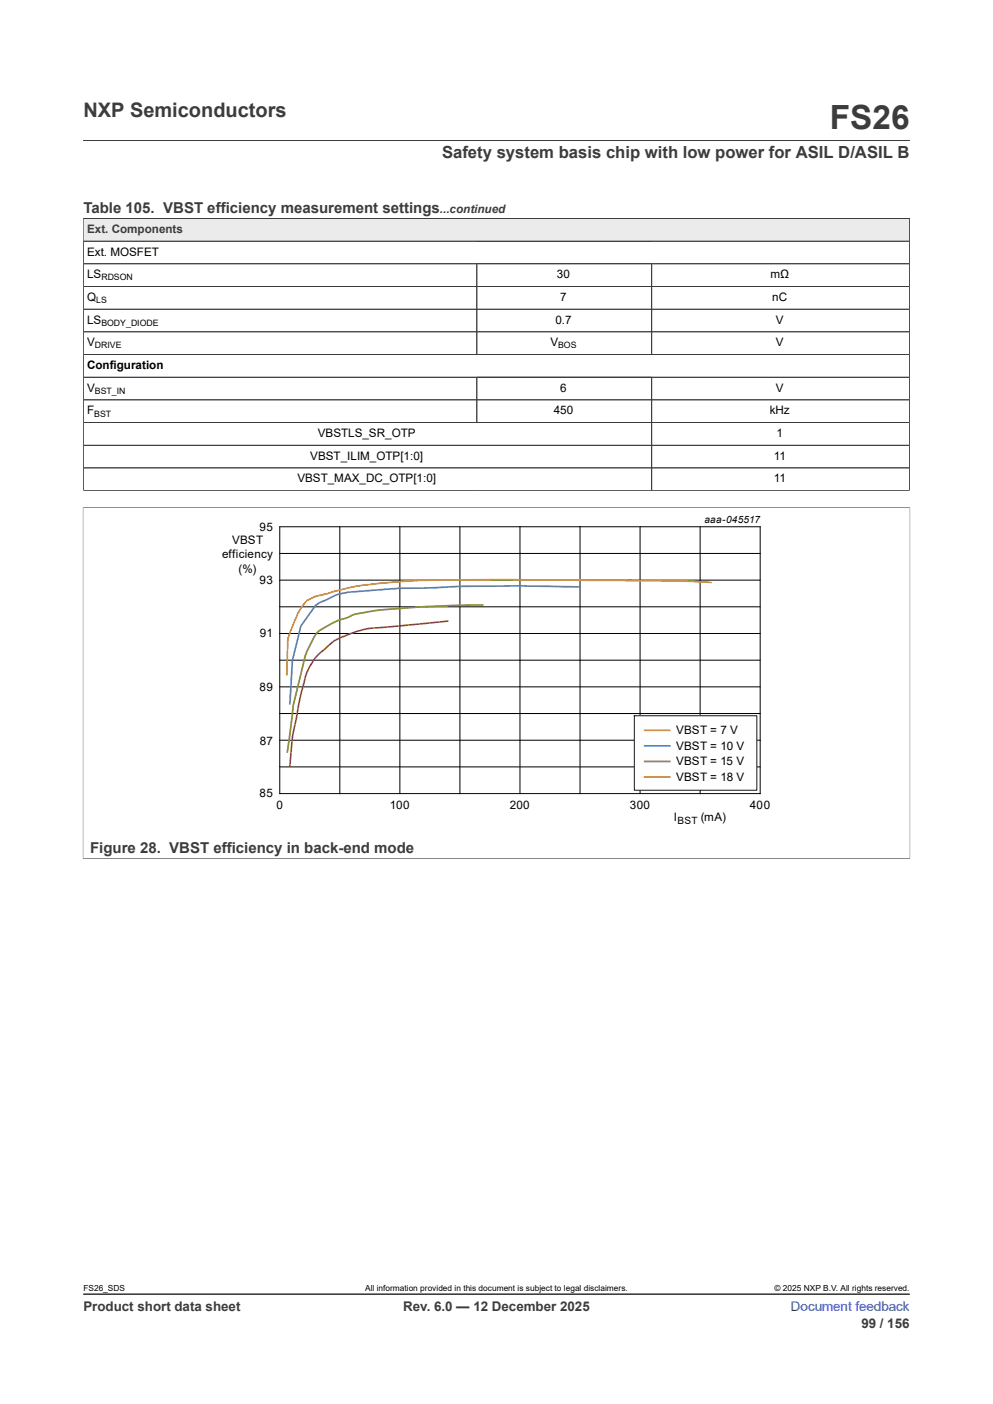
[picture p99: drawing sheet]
<svg xmlns="http://www.w3.org/2000/svg" width="210mm" height="297mm" viewBox="0 0 210 297" stroke-linecap="round" stroke-linejoin="round" font-family="sans-serif">
<defs><g id="words">
<text font-size="7.1" fill="#3c3c3c" x="175.5" y="27.2">FS26</text>
<text font-size="4.2" fill="#3c3c3c" x="17.6" y="24.8">NXP Semiconductors</text>
<text font-size="3.5" fill="#3c3c3c" x="93.5" y="33.5">Safety system basis chip with low power for ASIL D/ASIL B</text>
<g font-size="3.2" fill="#3c3c3c">
<text x="17.6" y="45.1">Table 105. VBST efficiency measurement settings</text>
<text x="19" y="180.4">Figure 28. VBST efficiency in back-end mode</text>
</g>
<g font-size="2.8" fill="#3c3c3c">
<text x="17.6" y="277.3">Product short data sheet</text>
<text x="85.3" y="277.3">Rev. 6.0 — 12 December 2025</text>
<text x="182.2" y="281">99 / 156</text>
</g>
<text font-size="2.8" fill="#00f" x="167.3" y="277.3">Document feedback</text>
<g font-size="2.5" fill="#3c3c3c">
<text x="93" y="45.1">...continued</text>
<text x="18.4" y="49.3">Ext. Components</text>
</g>
<g font-size="2.5">
<text x="18.4" y="54.1">Ext. MOSFET</text>
<text x="18.4" y="58.8">LS</text>
<text x="117.8" y="58.8">30</text>
<text x="162.9" y="58.8">mΩ</text>
<text x="18.4" y="63.6">Q</text>
<text x="118.5" y="63.6">7</text>
<text x="163.3" y="63.6">nC</text>
<text x="18.4" y="68.4">LS</text>
<text x="117.4" y="68.4">0.7</text>
<text x="164.1" y="68.4">V</text>
<text x="18.4" y="73.2">V</text>
<text x="116.4" y="73.2">V</text>
<text x="164.1" y="73.2">V</text>
<text x="18.4" y="78">Configuration</text>
<text x="18.4" y="82.8">V</text>
<text x="118.5" y="82.8">6</text>
<text x="164.1" y="82.8">V</text>
<text x="18.4" y="87.6">F</text>
<text x="117.1" y="87.6">450</text>
<text x="162.8" y="87.6">kHz</text>
<text x="67.2" y="92.4">VBSTLS_SR_OTP</text>
<text x="164.2" y="92.4">1</text>
<text x="65.6" y="97.2">VBST_ILIM_OTP[1:0]</text>
<text x="163.6" y="97.2">11</text>
<text x="62.9" y="102">VBST_MAX_DC_OTP[1:0]</text>
<text x="163.6" y="102">11</text>
<text x="54.9" y="112.2">95</text>
<text x="47" y="118.1">efficiency</text>
<text x="49.1" y="115.2">VBST</text>
<text x="50.5" y="121.1">(%)</text>
<text x="54.9" y="123.6">93</text>
<text x="55" y="134.8">91</text>
<text x="54.9" y="146.3">89</text>
<text x="143" y="155.3">VBST = 7 V</text>
<text x="55" y="157.5">87</text>
<text x="143" y="158.6">VBST = 10 V</text>
<text x="143" y="161.9">VBST = 15 V</text>
<text x="143" y="165.2">VBST = 18 V</text>
<text x="54.9" y="168.7">85</text>
<text x="58.5" y="171.2">0</text>
<text x="82.5" y="171.2">100</text>
<text x="107.8" y="171.2">200</text>
<text x="133.2" y="171.2">300</text>
<text x="142.5" y="173.8">I</text>
<text x="148.2" y="173.8">(mA)</text>
<text x="158.6" y="171.2">400</text>
</g>
<g font-size="2.1">
<text x="149" y="110.6">aaa-045517</text>
<text x="143.3" y="174.3">BST</text>
</g>
<g font-size="1.9">
<text x="21.4" y="59.3">RDSON</text>
<text x="20.3" y="64.1">LS</text>
<text x="21.4" y="68.9">BODY_DIODE</text>
<text x="20.1" y="73.7">DRIVE</text>
<text x="118" y="73.7">BOS</text>
<text x="20.1" y="83.3">BST_IN</text>
<text x="19.9" y="88.1">BST</text>
</g>
<g font-size="1.8">
<text x="17.6" y="273.1">FS26_SDS</text>
<text x="77.2" y="273.1">All information provided in this document is subject to legal disclaimers.</text>
<text x="163.8" y="273.1">© 2025 NXP B.V. All rights reserved.</text>
</g>
</g></defs>
<path d="M17.6 29.7h174.8M17.6 46.2h174.7v4.8h-174.7z" fill="none" stroke="#3c3c3c" stroke-width=".21"/>
<path d="M17.7 46.3h174.6v4.6h-174.6z" fill="#ebebeb"/>
<g fill="none" stroke="#3c3c3c" stroke-width=".21">
<path d="M17.6 51h174.7M17.6 55.8h174.7M17.6 46.3v57.6M17.6 46.2h174.7M100.9 55.8v19.2M137.8 55.8v19.2M192.3 46.3v57.6M17.6 60.6h174.7M17.6 65.4h174.7M17.6 70.2h174.7M17.6 75h174.7M17.6 79.8h174.7"/>
<path d="M100.9 79.8v9.6M137.8 79.8v24M17.6 84.6h174.7M17.6 89.4h174.7M17.6 94.2h174.7M17.6 99h174.7M17.5 107.4h175M17.6 107.3v74.4M17.6 103.8h174.8M192.4 107.3v74.4M17.5 181.6h175"/>
</g>
<g fill="none" stroke="#000" stroke-width=".21">
<path d="M59.2 111.4h101.6v56.5h-101.6zM59.2 117.1h101.6M71.9 111.4v56.5M84.6 111.4v56.5M97.3 111.4v56.5M110 111.4v56.5M122.7 111.4v56.5M135.4 111.4v56.5M148.1 111.4v56.5M59.2 122.7h101.6M59.2 134h101.6M59.2 139.7h101.6"/>
<path d="M59.2 128.4h101.6M59.2 145.3h101.6M59.2 150.9h101.6M59.2 156.6h101.6M59.2 162.2h101.6"/>
</g>
<path d="M134.1 151.4h26v15.8h-26z" fill="#fefefe"/>
<path d="M134.1 151.4h26v15.8h-26z" fill="none" stroke="#191819" stroke-width=".21"/>
<path d="M150.5 123.2a824.1 824.1 0 0 0-37.4-.5l-11.7-.1a157.1 157.1 0 0 0-26.7 1.5l-5 1.3a14.3 14.3 0 0 0-4.8 1.7l-1.2 1.5-.7 1.2-1.3 3.2a9.2 9.2 0 0 0-.9 5.2l-.2 4.7M136.2 154.5h5.6" fill="none" stroke="#f68f11" stroke-width=".35"/>
<path d="M122.8 124.2l-14.6-.3-10 .1-7 .4a142.1 142.1 0 0 0-19.1 1.2l-1.2 .3-1.9 1a5 5 0 0 0-3.3 2.6l-2 2.8a41.7 41.7 0 0 0-2.1 12.2l-.3 4.5M136.2 157.8h5.6" fill="none" stroke="#3980c9" stroke-width=".35"/>
<path d="M102.3 128a187.5 187.5 0 0 0-24.7 1.5 7.9 7.9 0 0 0-3.6 .9 19.9 19.9 0 0 0-6.9 3.5 20.7 20.7 0 0 0-3.5 8.9l-1.6 6.4-1.3 10.1M136.2 161.1h5.6" fill="none" stroke="#8a9124" stroke-width=".35"/>
<path d="M94.8 131.4l-12.9 1.2a22.9 22.9 0 0 0-11.5 3.2l-1.3 1.2a12.5 12.5 0 0 0-5 8.2l-1.1 5a58.1 58.1 0 0 0-1.7 12M136.2 164.4h5.6" fill="none" stroke="#e31449" stroke-width=".35"/>
<path d="M17.6 273.8h174.8" fill="none" stroke="#3c3c3c" stroke-width=".21"/>
<use href="#words"/>
</svg>
